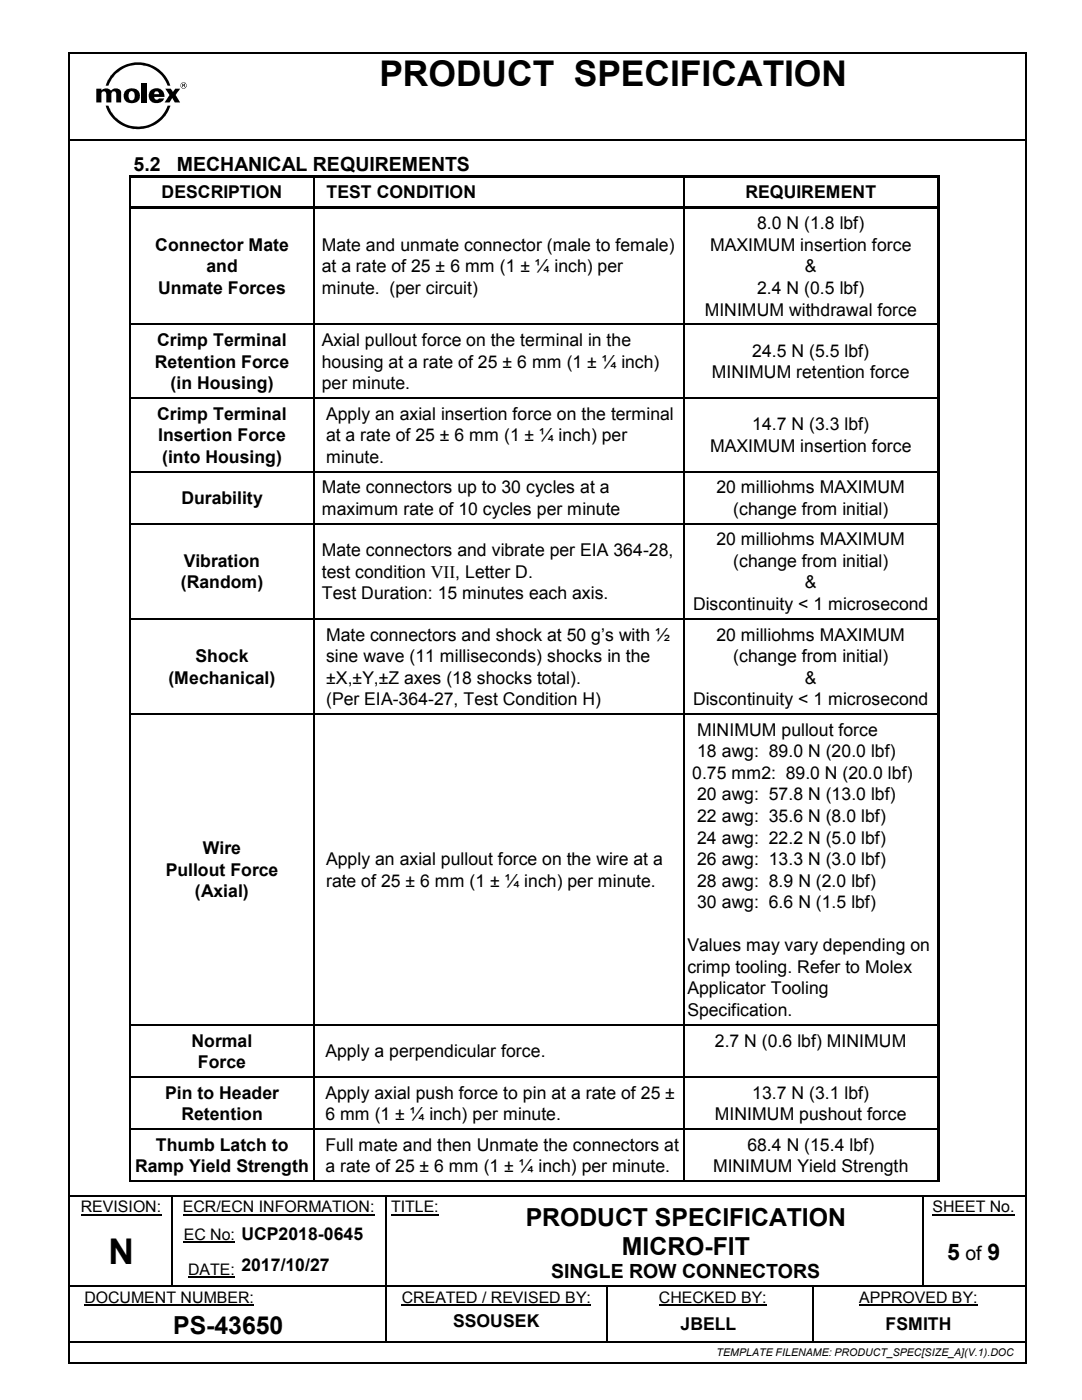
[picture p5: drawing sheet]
<svg xmlns="http://www.w3.org/2000/svg" width="216mm" height="279mm" viewBox="0 0 216 279" stroke-linecap="round" stroke-linejoin="round" font-family="sans-serif">
<defs><g id="words">
<g font-size="7.1">
<text x="75.7" y="17.2">PRODUCT SPECIFICATION</text>
<text x="21.6" y="252.3">N</text>
</g>
<g font-size="5">
<text x="104.9" y="244.7">PRODUCT SPECIFICATION</text>
<text x="124.1" y="250.4">MICRO-FIT</text>
<text x="34.5" y="266.2">PS-43650</text>
</g>
<g font-size="4.6">
<text x="189" y="251.4">5</text>
<text x="197" y="251.4">9</text>
</g>
<g font-size="3.9">
<text x="26.7" y="34">5.2</text>
<text x="35.3" y="34">MECHANICAL REQUIREMENTS</text>
<text x="192.7" y="251.4">of</text>
<text x="110" y="255.1">SINGLE ROW CONNECTORS</text>
</g>
<g font-size="3.5">
<text x="32.3" y="39.5">DESCRIPTION</text>
<text x="65.2" y="39.5">TEST CONDITION</text>
<text x="148.8" y="39.5">REQUIREMENT</text>
<text x="151.1" y="45.8">8.0 N (1.8 lbf)</text>
<text x="31" y="50.1">Connector Mate</text>
<text x="64.2" y="50.1">Mate and unmate connector (male to female)</text>
<text x="141.7" y="50.1">MAXIMUM insertion force</text>
<text x="31.6" y="58.7">Unmate Forces</text>
<text x="41.2" y="54.4">and</text>
<text x="64.2" y="54.4">at a rate of 25 ± 6 mm (1 ± ¼ inch) per</text>
<text x="64.2" y="58.7">minute. (per circuit)</text>
<text x="151.1" y="58.7">2.4 N (0.5 lbf)</text>
<text x="160.6" y="54.4">&amp;</text>
<text x="140.6" y="63">MINIMUM withdrawal force</text>
<text x="31.4" y="69">Crimp Terminal</text>
<text x="64.2" y="69">Axial pullout force on the terminal in the</text>
<text x="150.1" y="71.2">24.5 N (5.5 lbf)</text>
<text x="30.9" y="73.4">Retention Force</text>
<text x="34" y="77.7">(in Housing)</text>
<text x="64.2" y="73.4">housing at a rate of 25 ± 6 mm (1 ± ¼ inch)</text>
<text x="64.2" y="77.7">per minute.</text>
<text x="142.1" y="75.5">MINIMUM retention force</text>
<text x="31.4" y="83.7">Crimp Terminal</text>
<text x="65.1" y="83.7">Apply an axial insertion force on the terminal</text>
<text x="31.6" y="88.1">Insertion Force</text>
<text x="65.1" y="88.1">at a rate of 25 ± 6 mm (1 ± ¼ inch) per</text>
<text x="150.1" y="85.9">14.7 N (3.3 lbf)</text>
<text x="32.3" y="92.4">(into Housing)</text>
<text x="65.1" y="92.4">minute.</text>
<text x="141.7" y="90.2">MAXIMUM insertion force</text>
<text x="36.2" y="100.6">Durability</text>
<text x="64.2" y="98.5">Mate connectors up to 30 cycles at a</text>
<text x="143" y="98.5">20 milliohms MAXIMUM</text>
<text x="64.2" y="102.7">maximum rate of 10 cycles per minute</text>
<text x="146.3" y="102.7">(change from initial)</text>
<text x="36.7" y="113.2">Vibration</text>
<text x="64.2" y="111">Mate connectors and vibrate per EIA 364-28,</text>
<text x="143" y="108.8">20 milliohms MAXIMUM</text>
<text x="146.3" y="113.2">(change from initial)</text>
<text x="36.1" y="117.4">(Random)</text>
<text x="64.2" y="115.3">test condition VII, Letter D.</text>
<text x="64.2" y="119.6">Test Duration: 15 minutes each axis.</text>
<text x="160.6" y="117.4">&amp;</text>
<text x="138.3" y="121.8">Discontinuity &lt; 1 microsecond</text>
<text x="65.1" y="127.8">Mate connectors and shock at 50 g’s with ½</text>
<text x="143" y="127.8">20 milliohms MAXIMUM</text>
<text x="33.6" y="136.4">(Mechanical)</text>
<text x="39" y="132.1">Shock</text>
<text x="65.1" y="132.1">sine wave (11 milliseconds) shocks in the</text>
<text x="65.1" y="136.4">±X,±Y,±Z axes (18 shocks total).</text>
<text x="146.3" y="132.1">(change from initial)</text>
<text x="160.6" y="136.4">&amp;</text>
<text x="65.1" y="140.8">(Per EIA-364-27, Test Condition H)</text>
<text x="138.3" y="140.8">Discontinuity &lt; 1 microsecond</text>
<text x="139.1" y="146.8">MINIMUM pullout force</text>
<text x="138.1" y="155.4">0.75 mm2: 89.0 N (20.0 lbf)</text>
<text x="139.1" y="151.1">18 awg: 89.0 N (20.0 lbf)</text>
<text x="139.1" y="159.7">20 awg: 57.8 N (13.0 lbf)</text>
<text x="139.1" y="164">22 awg: 35.6 N (8.0 lbf)</text>
<text x="40.5" y="170.5">Wire</text>
<text x="65.1" y="172.6">Apply an axial pullout force on the wire at a</text>
<text x="139.1" y="168.4">24 awg: 22.2 N (5.0 lbf)</text>
<text x="139.1" y="172.6">26 awg: 13.3 N (3.0 lbf)</text>
<text x="33.1" y="174.8">Pullout Force</text>
<text x="38.9" y="179.1">(Axial)</text>
<text x="65.1" y="177">rate of 25 ± 6 mm (1 ± ¼ inch) per minute.</text>
<text x="139.1" y="177">28 awg: 8.9 N (2.0 lbf)</text>
<text x="139.1" y="181.3">30 awg: 6.6 N (1.5 lbf)</text>
<text x="137.2" y="189.9">Values may vary depending on</text>
<text x="137.2" y="194.2">crimp tooling. Refer to Molex</text>
<text x="137.2" y="198.5">Applicator Tooling</text>
<text x="137.2" y="202.8">Specification.</text>
<text x="38.2" y="208.9">Normal</text>
<text x="142.7" y="208.9">2.7 N (0.6 lbf) MINIMUM</text>
<text x="39.5" y="213.2">Force</text>
<text x="64.9" y="211">Apply a perpendicular force.</text>
<text x="33" y="219.2">Pin to Header</text>
<text x="64.9" y="219.2">Apply axial push force to pin at a rate of 25 ±</text>
<text x="150.1" y="219.2">13.7 N (3.1 lbf)</text>
<text x="36.2" y="223.6">Retention</text>
<text x="64.9" y="223.6">6 mm (1 ± ¼ inch) per minute.</text>
<text x="142.7" y="223.6">MINIMUM pushout force</text>
<text x="27" y="233.9">Ramp Yield Strength</text>
<text x="31.1" y="229.7">Thumb Latch to</text>
<text x="64.9" y="229.7">Full mate and then Unmate the connectors at</text>
<text x="64.9" y="233.9">a rate of 25 ± 6 mm (1 ± ¼ inch) per minute.</text>
<text x="142.3" y="233.9">MINIMUM Yield Strength</text>
<text x="149.1" y="229.7">68.4 N (15.4 lbf)</text>
<text x="90.4" y="264.8">SSOUSEK</text>
<text x="135.8" y="265.5">JBELL</text>
<text x="176.7" y="265.5">FSMITH</text>
</g>
<g font-size="3.2">
<text x="16.1" y="242">REVISION:</text>
<text x="36.5" y="242">ECR/ECN INFORMATION:</text>
<text x="78.1" y="242">TITLE:</text>
<text x="186.1" y="242">SHEET No.</text>
<text x="36.7" y="247.5">EC No: UCP2018-0645</text>
<text x="37.5" y="254.4">DATE: 2017/10/27</text>
<text x="16.8" y="260">DOCUMENT NUMBER:</text>
<text x="80.2" y="260">CREATED / REVISED BY:</text>
<text x="131.5" y="260">CHECKED BY:</text>
<text x="171.4" y="260">APPROVED BY:</text>
</g>
<text font-size="2.1" x="143" y="270.6">TEMPLATE FILENAME: PRODUCT_SPEC[SIZE_A](V.1).DOC</text>
</g></defs>
<g fill="#000">
<path d="M13.6 10.3h.4v.4h-.4zM204.5 10.3h.3v.4h-.3zM14 27.7h.3v.4h-.3zM25.8 35.4h.2v.8h-.2zM25.8 34.9h.2v.5h-.2zM26 34.9h36.6v.5h-36.6zM62.6 35.4h.3v.8h-.3zM62.6 34.9h.5v.5h-.5zM63.1 34.9h73.2v.5h-73.2zM136.3 35.4h.2v.8h-.2zM136.3 34.9h.5v.5h-.5zM136.8 34.9h50.1v.5h-50.1z"/>
<path d="M186.9 34.9h.6v1.3h-.6zM186.9 34.9h.6v.5h-.6zM204.3 27.7h.3v.4h-.3zM25.8 41.1h.2v1.2h-.2zM26 41.1h36.6v.5h-36.6zM62.6 41.6h.3v.7h-.3zM62.6 41.1h.5v.5h-.5zM63.1 41.1h73.2v.5h-73.2zM136.3 41.6h.2v.7h-.2zM136.3 41.1h.5v.5h-.5zM136.8 41.1h50.1v.5h-50.1zM186.9 36.2h.6v4.9h-.6z"/>
<path d="M186.9 41.1h.6v1.2h-.6zM25.8 64.6h.2v1h-.2zM62.6 64.6h.3v1h-.3zM136.3 64.6h.2v1h-.2zM186.9 42.3h.6v22.3h-.6zM186.9 64.6h.6v1h-.6zM186.9 65.6h.6v13.7h-.6zM25.8 79.3h.2v1h-.2zM25.8 94h.2v1h-.2zM62.6 79.3h.3v1h-.3zM62.6 94h.3v1h-.3zM136.3 79.3h.2v1h-.2z"/>
<path d="M136.3 94h.2v1h-.2zM186.9 79.3h.6v1h-.6zM186.9 80.3h.6v13.7h-.6zM186.9 94h.6v1h-.6zM25.8 104.4h.2v1h-.2zM62.6 104.4h.3v1h-.3zM136.3 104.4h.2v1h-.2zM186.9 95h.6v9.4h-.6zM186.9 104.4h.6v1h-.6zM25.8 123.4h.2v1h-.2zM62.6 123.4h.3v1h-.3zM136.3 123.4h.2v1h-.2z"/>
<path d="M186.9 105.4h.6v18h-.6zM186.9 123.4h.6v1h-.6zM25.8 142.4h.2v1h-.2zM62.6 142.4h.3v1h-.3zM136.3 142.4h.2v1h-.2zM186.9 124.4h.6v18h-.6zM186.9 142.4h.6v1h-.6zM25.8 204.4h.2v1h-.2zM25.8 214.8h.2v1h-.2zM62.6 204.4h.3v1h-.3zM62.6 214.8h.3v1h-.3zM136.3 204.4h.2v1h-.2z"/>
<path d="M136.3 214.8h.2v1h-.2zM186.9 143.4h.6v61h-.6zM186.9 204.4h.6v1h-.6zM186.9 205.4h.6v9.4h-.6zM186.9 214.8h.6v1h-.6zM25.8 225.2h.2v1h-.2zM25.8 235.6h.2v.2h-.2zM34.1 238.8h.3v.2h-.3zM34.1 238.4h.4v.4h-.4zM62.6 225.2h.3v1h-.3zM62.6 235.6h.3v.2h-.3zM77 238.8h.2v.2h-.2z"/>
<path d="M77 238.4h.3v.4h-.3zM89.6 238.4h.4v.4h-.4zM136.3 225.2h.2v1h-.2zM136.3 235.6h.2v.2h-.2zM184 238.8h.2v.2h-.2zM184 238.4h.3v.4h-.3zM186.9 215.8h.6v9.4h-.6zM186.9 225.2h.6v1h-.6zM186.9 226.2h.6v9.4h-.6zM186.9 235.6h.6v.2h-.6zM204.3 238.4h.3v.4h-.3zM34.1 242.7h.3v.9h-.3z"/>
<path d="M34.1 249.6h.3v.9h-.3zM34.1 256.5h.3v.3h-.3zM46.9 256.5h.3v.3h-.3zM77 242.7h.2v.9h-.2zM77 249.6h.2v.9h-.2zM77 256.5h.2v.5h-.2zM89.6 256.5h.3v.3h-.3zM120.9 256.8h.3v.2h-.3zM120.9 256.5h.3v.3h-.3zM162 256.8h.3v.2h-.3zM162 256.5h.3v.3h-.3zM184 242.7h.2v.9h-.2z"/>
<path d="M184 249.6h.2v.9h-.2zM184 256.5h.2v.3h-.2zM13.6 271.8h.4v.3h-.4zM76.9 260.9h.4v.7h-.4zM76.9 267.7h.4v.4h-.4zM120.9 260.9h.3v.7h-.3zM120.9 267.7h.3v.4h-.3zM162 260.9h.3v.7h-.3zM162 267.7h.3v.4h-.3zM204.3 267.7h.3v.4h-.3zM204.5 271.8h.3v.3h-.3z"/>
</g>
<g fill="none" stroke="#000" stroke-width=".34">
<path d="M13.8 10.7v261.1M14 10.5h190.5M204.6 10.7v261.1M14.3 27.9h190.2M14 238.6h20.1M34.5 238.6h42.5M77.3 238.6h12.3M90 238.6h94M184.3 238.6h20M14 267.9h62.9M14 271.9h190.5M77.1 261.6v6.1"/>
<path d="M77.3 267.9h43.6M121.1 261.6v6.1M121.2 267.9h40.8M162.3 267.9h42"/>
</g>
<path d="M16.1 242.4h16.1M36.5 242.4h38.3M36.7 248h10.2M37.5 254.9h9.4M78.1 242.4h9.5M186.1 242.4h16.4M16.8 260.5h33.9M80.2 260.5h37.7M131.5 260.5h21.5M171.4 260.5h23.7" fill="none" stroke="#000" stroke-width=".21"/>
<g fill="none" stroke="#000" stroke-width=".25">
<path d="M25.9 36.2v4.9M62.7 36.2v4.9M136.4 36.2v4.9M25.9 42.3v22.3M62.7 42.3v22.3M136.4 42.3v22.3M25.9 65.6v13.7M26 64.7h36.6M26 79.4h36.6M62.7 65.6v13.7M62.9 64.7h73.4M62.9 79.4h73.4"/>
<path d="M136.4 65.6v13.7M136.5 64.7h50.4M136.5 79.4h50.4M25.9 80.3v13.7M25.9 95v9.4M26 94.1h36.6M62.7 80.3v13.7M62.7 95v9.4M62.9 94.1h73.4M136.4 80.3v13.7M136.4 95v9.4M136.5 94.1h50.4"/>
<path d="M25.9 105.4v18M26 104.5h36.6M62.7 105.4v18M62.9 104.5h73.4M136.4 105.4v18M136.5 104.5h50.4M25.9 124.4v18M26 123.5h36.6M62.7 124.4v18M62.9 123.5h73.4M136.4 124.4v18M136.5 123.5h50.4"/>
<path d="M25.9 143.4v61M26 142.5h36.6M62.7 143.4v61M62.9 142.5h73.4M136.4 143.4v61M136.5 142.5h50.4M25.9 205.4v9.4M25.9 215.8v9.4M26 204.6h36.6M26 214.9h36.6M62.7 205.4v9.4M62.7 215.8v9.4"/>
<path d="M62.9 204.6h73.4M62.9 214.9h73.4M136.4 205.4v9.4M136.4 215.8v9.4M136.5 204.6h50.4M136.5 214.9h50.4M25.9 226.2v9.4M26 225.3h36.6M26 235.7h36.6M34.2 239v3.7M62.7 226.2v9.4M62.9 225.3h73.4"/>
<path d="M62.9 235.7h73.4M77.1 239v3.7M136.4 226.2v9.4M136.5 225.3h50.4M136.5 235.7h50.4M184.1 239v3.7M14 256.7h20.1M34.2 243.6v6M34.2 250.5v6M34.4 256.7h12.5M47.2 256.7h29.8M77.1 243.6v6"/>
<path d="M77.1 250.5v6M77.1 257v3.9M77.2 256.7h12.4M89.9 256.7h31M121.1 257v3.9M121.2 256.7h40.8M162.1 257v3.9M162.3 256.7h21.7M184.1 243.6v6M184.1 250.5v6M184.2 256.7h20.3M162.1 261.6v6.1"/>
</g>
<g fill="#000">
<path d="M25.8 18.5l.2-.3a.62 .62 0 0 1 .9 .7 .76 .76 0 0 1-.1 .8 .76 .76 0 0 1-.8 .3 1.19 1.19 0 0 1-.2-1.5zM25 18.1a1.56 1.56 0 0 0 0 2 1.56 1.56 0 0 0 1.9 .4 1.51 1.51 0 0 0 .9-2 1.51 1.51 0 0 0-2-.8z" fill-rule="evenodd"/>
<path d="M22.7 14.4a6.8 6.8 0 0 1 11.3 2.7h-.6a6.3 6.3 0 0 0-5.9-4.2 6.3 6.3 0 0 0-5.9 4.2h-.5l.6-1.4z" fill-rule="evenodd"/>
<path d="M30 18.1a1.49 1.49 0 0 0 .9 2.5 1.82 1.82 0 0 0 1.7-.6l.1-.4h-1a.5 .5 0 0 1-.6 .3 .5 .5 0 0 1-.3-.6h2.1a1.63 1.63 0 0 0-1-1.6 1.63 1.63 0 0 0-1.9 .4zM30.9 18.4l.6-.2 .2 .6h-.9z" fill-rule="evenodd"/>
<path d="M33 17.7h1.1l.4 .7 .5-.7h.9l-.8 1.3 .8 1.4h-1l-.5-.8-.6 .8h-.9l.9-1.4z" fill-rule="evenodd"/>
<path d="M36 17.1a.63 .63 0 0 1 1.2 0 .63 .63 0 0 1-1.2 0zM36.1 17.1a.55 .55 0 0 0 1.1 0 .55 .55 0 0 0-1.1 0z" fill-rule="evenodd"/>
<path d="M36.5 16.8l.2 .1v.1h-.2zM36.4 16.8v.6h.1v-.3h.2v.3h.2l-.1-.3 .1-.3z" fill-rule="evenodd"/>
<path d="M19.2 17.7h1v.4a1.26 1.26 0 0 1 1.9 0l.7-.4h.7l.5 .3 .2 .3v2.1h-1v-1.8l-.3-.4-.5 .1-.2 .3v1.8h-1v-1.7l-.3-.5h-.4l-.3 .3v1.9h-1z" fill-rule="evenodd"/>
<path d="M28.2 16.5h1.1v3.9h-1.1z" fill-rule="evenodd"/>
<path d="M21.1 21.1h.5a6.3 6.3 0 0 0 5.9 4.2 6.3 6.3 0 0 0 5.9-4.2h.6a6.8 6.8 0 0 1-6.5 4.7 6.8 6.8 0 0 1-6.4-4.7z" fill-rule="evenodd"/>
</g>
<use href="#words"/>
</svg>
